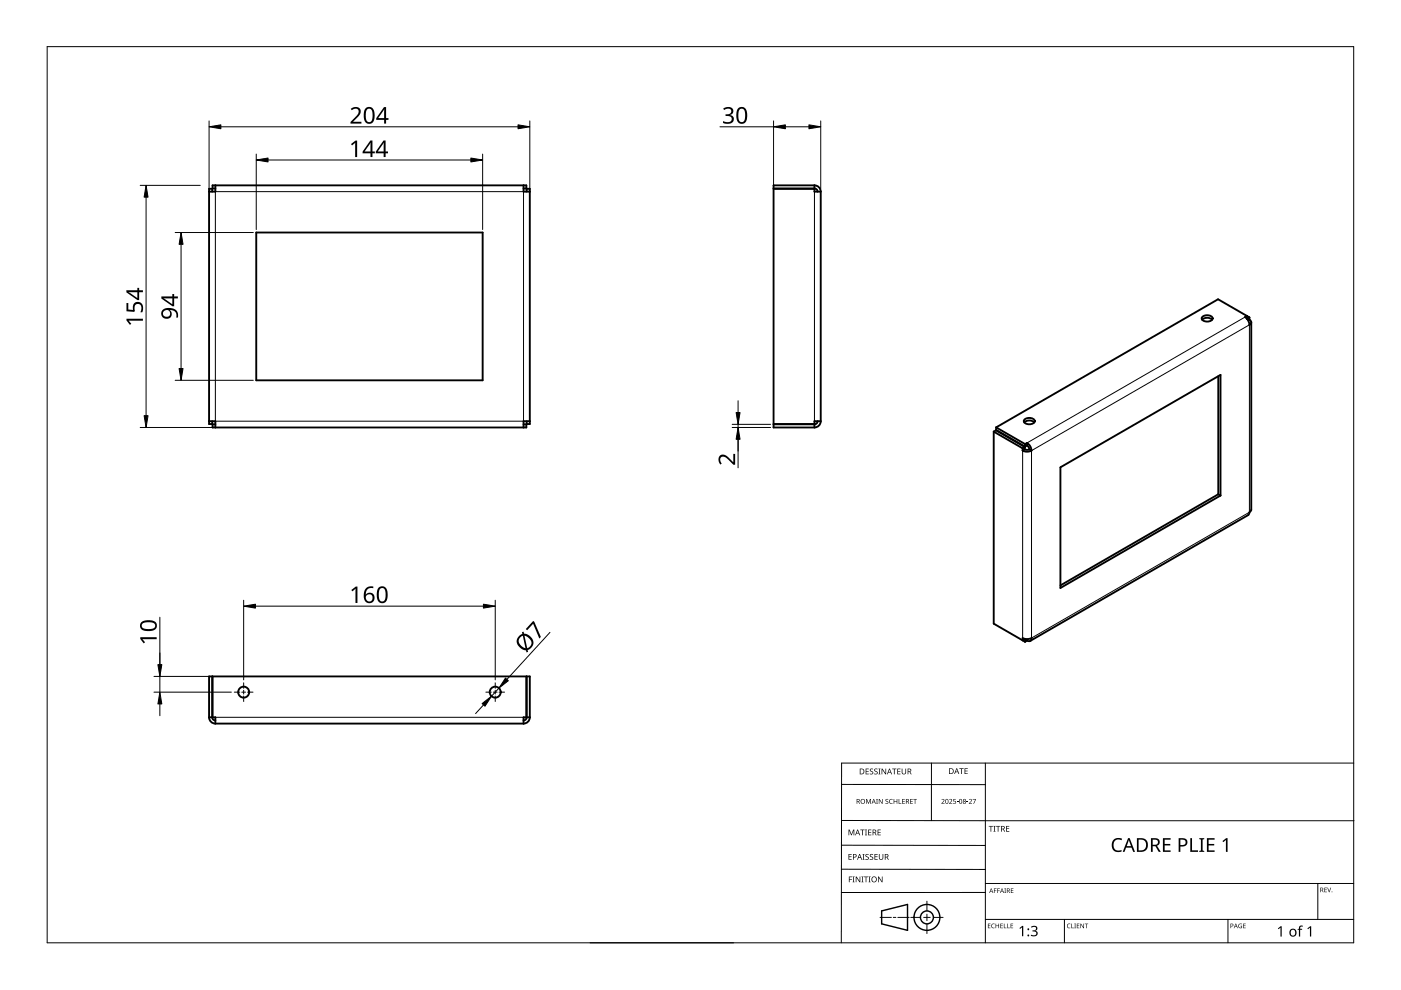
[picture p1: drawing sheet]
<svg xmlns="http://www.w3.org/2000/svg" width="297mm" height="210mm" viewBox="0 0 297 210" stroke-linecap="round" stroke-linejoin="round" font-family="sans-serif">
<g fill="none" stroke="#000" stroke-width=".4">
<path d="M45.7 40h-.6v-.7h66.5v.7h-.6M45.7 39.3v1.3h-1.4M111 39.3v1.3h1.3M172.7 39.3a1.33 1.33 0 0 1 1.3 1.3M172.7 40a.67 .67 0 0 1 .6 .6M172.7 39.3h-8.7v.7h8.7M172.7 39.3v.7M45 40.6v-.6h-.7v49.9h.7v-.6M54.3 49.3h48v31.3h-48zM111.7 40.6v-.6h.6v49.9h-.6v-.6M174 40.6h-1.3v-.6h-8.7v49.9h8.7v-.6h1.3M174 40.6v48.7"/>
<path d="M254.9 67.2a1.45 1.45 0 0 1 2.2 .3 1.35 1.35 0 0 1-2.3 0zM257 67.8a1.62 1.62 0 0 0-2.1 0M258.3 79.8v25M264.4 67.5v-.5l-.4 .2 .6 .7 .3 1a.57 .57 0 0 0 .4-.6 .57 .57 0 0 0-.4-.5M264.4 67.5l-.1 .1M264.4 67.5v.1M264.4 67.6v.1M264.9 67.3l-6.6-3.8-47.1 27.1M264.9 67.3v.5M264.9 67.3l-.5 .3M264.9 67.8l-.3 .1M265.3 68.3v39.8l-.5 1-46.4 26.8"/>
<path d="M44.3 89.3h1.4v1.3M45.7 90h-.6v.6h66.5v-.6h-.6M112.3 89.3h-1.3v1.3M172.7 90h-8.7v.6h8.7M172.7 90v.6M173.3 89.3a.67 .67 0 0 1-.6 .7M174 89.3a1.33 1.33 0 0 1-1.3 1.3M210.7 91.5v40.7l6.6 3.9M210.7 91.5l6.1 3.6M210.7 91.5l.5-.3 6.1 3.6M211.2 90.6v.6l6.1 3.5M211.2 90.6l6.1 3.6"/>
<path d="M216.8 95.1v.4M217.2 89a1.45 1.45 0 0 1 2.2 .3 1.35 1.35 0 0 1-2.3 0zM217.3 94.8v.5M217.3 94.8l-.5 .3M217.3 95.3l-.5 .2M217.3 94.2v.5M217.8 93.9l-.5 .3M217.8 94.5l-.5 .2M217.8 93.9v.6M217.8 93.9l.6 .7 .3 .9M217.8 94.5l.3 .3 .1 .5M218.2 95.3l-.4 .1-.5-.1"/>
<path d="M218.2 95.3l.5 .2M218.7 95.5l-.9 .3-1-.3M219.3 89.6a1.62 1.62 0 0 0-2.1 0M224.8 99.1l34-19.6v25.6l-34 19.6zM258.3 104.8l-33.5 19.3M258.3 104.8l.5 .3M217.3 135.5l-.5 .3v-.5l1 .2 .9-.2a.57 .57 0 0 1-.3 .6 .57 .57 0 0 1-.6-.1M217.3 135.5h.1M217.3 135.5v.6M217.4 135.5h-.1M217.8 135.8l-.5 .3M217.8 135.5v.3"/>
<path d="M44.3 152.1a1.33 1.33 0 0 0 1.4 1.3M44.3 152.1v-8.7h.7v8.7M44.3 152.1h.7M45 152.1a.67 .67 0 0 0 .7 .7M45.7 153.4v-1.3h-.6v-8.7h66.5v8.7h-.6v1.3M45.7 153.4h65.3M111.7 152.1a.67 .67 0 0 1-.7 .7M111.7 152.1v-8.7h.6v8.7M111.7 152.1h.6M112.3 152.1a1.33 1.33 0 0 1-1.3 1.3"/>
<circle cx="51.7" cy="146.8" r="1.17"/>
<circle cx="105" cy="146.8" r="1.17"/>
</g>
<path d="M45.7 40.6h65.3v48.7h-65.3zM172.7 40.6v48.7M264 67.2l-46.2 26.7M216.8 95.5v39.8M218.7 95.5l46.2-26.6v39.7l-46.2 26.7zM45.7 152.1h65.3" fill="none" stroke="#000" stroke-width=".21"/>
<path d="M10 9.9h277v190h-277z" fill="none" stroke="#000" stroke-width=".21"/>
<g fill="none" stroke="#000" stroke-width=".21">
<path d="M178.4 179.2l30.5 .1M178.4 166.3l30.5 .1M178.5 174h108.6M197.5 161.8v12.2M208.9 161.8v38.1M287 161.8h-108.6v38.1M125.1 199.9h30.5M178.4 184.3h30.5M186.6 194.5h2.4M189.4 194.5h.5M190.4 194.5h2.4M193.1 194.5h2.1"/>
<path d="M195.8 194.5h1.4M196.5 191.1v2M196.5 193.8v1.4M196.5 195.9v2M197.9 194.5h2.1M208.9 189.2h-30.5M208.9 187.3h78.1M208.9 194.9h78.1M225.7 194.9v5M260.4 194.9v5M279.4 187.3v7.6"/>
</g>
<g fill="none" stroke="#000" stroke-width=".3">
<path d="M186.9 193.1l5.5-1.3v5.5l-5.5-1.4z"/>
<circle cx="196.5" cy="194.5" r="1.37"/>
<circle cx="196.5" cy="194.5" r="2.74"/>
</g>
<g fill="#000">
<path d="M179.9 175.9h.2l.4 1 .4-1h.2v1.2h-.1v-1.1l-.4 1.1h-.2l-.4-1.1 .1 1.1h-.2zM182.4 175.9h.9v.1h-.4v1.1h-.1v-1.1h-.4zM183.4 175.9h.4l-.1 .1v1l.1 .1h-.4l.1-.1v-1zM183.6 169.4h.2l.3 .8 .4-.8h.2v1h-.2v-.9l-.4 .9-.4-.9 .1 .9h-.2zM183.5 163h.7v.1h-.5v.4h.5v.1h-.5v.4h.5v.2h-.7zM184.1 175.9h.6v.1h-.5v.4h.5v.1h-.5v.5h.5v.1h-.6zM184.5 163.1l.4-.2 .2 .1v.1a.25 .25 0 0 0-.4-.1 .25 .25 0 0 0 0 .4 .4 .4 0 0 1 .5 .3 .4 .4 0 0 1-.3 .5 .4 .4 0 0 1-.5-.2h.1a.27 .27 0 0 0 .4 .1 .27 .27 0 0 0-.1-.4l-.3-.3zM185.4 163.1l.4-.2 .3 .1-.1 .1a.25 .25 0 0 0-.4-.1 .25 .25 0 0 0 0 .4 .4 .4 0 0 1 .5 .3 .4 .4 0 0 1-.3 .5 .4 .4 0 0 1-.5-.2h.1a.27 .27 0 0 0 .4 .1 .27 .27 0 0 0 0-.4l-.4-.3zM185.8 169.4h.3l-.1 .1v.8l.1 .1h-.3l.1-.1zM186.2 163h.5l-.2 .1v1l.2 .1h-.5l.2-.1v-1zM186.1 175.9h.6v.1h-.5v.4h.5v.1h-.5v.5h.5v.1h-.6zM186.3 169.4h.2l.5 .8v-.8h.1v1h-.1l-.6-.8v.8h-.1z"/>
<path d="M186.9 163h.2l.6 1v-1h.2v1.2h-.2l-.6-1v1h-.2zM187.8 169.5l.3-.1h.2v.2a.25 .25 0 0 0-.3-.1 .25 .25 0 0 0-.1 .3 .25 .25 0 0 0 .3 .1 .32 .32 0 0 1 0 .5 .32 .32 0 0 1-.5-.1 .25 .25 0 0 0 .4 .1 .25 .25 0 0 0 0-.4l-.3-.2zM188.6 169.5l.4-.1h.3l-.1 .2a.41 .41 0 0 0-.6 .3 .41 .41 0 0 0 .6 .4 .48 .48 0 0 1-.6-.1 .48 .48 0 0 1 0-.7zM189.1 163h1v.1h-.4v1.1h-.2v-1.1h-.4zM189.5 169.4h.1v.4h.5v-.4h.1v1h-.1v-.5h-.5v.5h-.1zM190.5 169.4h.2v.9h.4v.1h-.6zM190.2 163h.7v.1h-.5v.4h.5v.1h-.5v.4h.5v.2h-.7zM191.3 169.4h.5v.1h-.4v.3h.4v.1h-.4v.4h.4v.1h-.5zM191.2 163h.1v.8a.32 .32 0 0 0 .3 .3 .32 .32 0 0 0 .4-.4v-.7h.1v.7a.47 .47 0 0 1-.5 .5 .47 .47 0 0 1-.4-.5zM193 169.4h.5v.1h-.4v.3h.4v.1h-.4v.4h.4v.1h-.5zM193.6 169.4h.8v.1h-.3v.9h-.2v-.9h-.3zM199.6 169.5a.37 .37 0 0 1 .6 0 .37 .37 0 0 1-.2 .6l-.2 .2h.5v.1h-.7l.3-.4a.27 .27 0 0 0 .2-.3 .27 .27 0 0 0-.4-.1z"/>
<path d="M201.2 169.5a.37 .37 0 0 1 .6 0 .37 .37 0 0 1-.2 .6l-.2 .2h.5v.1h-.7l.3-.4a.27 .27 0 0 0 .3-.3 .27 .27 0 0 0-.5-.1zM202.1 169.4h.5v.1h-.4v.3a.34 .34 0 0 1 .5 .2 .34 .34 0 0 1-.2 .4 .34 .34 0 0 1-.4-.1 .29 .29 0 0 0 .4 0 .29 .29 0 0 0 0-.4 .29 .29 0 0 0-.4 0zM202.9 170l.3 .1zM203.4 162.9h.9v.1h-.4v1.1h-.1v-1.1h-.4zM204.9 170l.4 .1zM204.5 162.9h.7v.1h-.5v.4h.4v.1h-.4v.5h.5v.1h-.7zM205.4 169.5a.37 .37 0 0 1 .6 0 .37 .37 0 0 1-.2 .6l-.2 .2h.5v.1h-.7l.3-.4a.27 .27 0 0 0 .3-.3 .27 .27 0 0 0-.5-.1zM206.2 169.4h.7l-.4 1h-.1l.4-.9h-.6zM209.6 175.1h.9v.2h-.3v1h-.2v-1h-.4zM210.6 175.1h.5l-.2 .1v1l.2 .1h-.5l.2-.1v-1zM211.2 175.1h.9v.2h-.4v1h-.2v-1h-.3zM213.3 175.1h.7v.2h-.5v.3h.5v.2h-.5v.4h.5v.1h-.7z"/>
<path d="M236.1 178.1a1.63 1.63 0 0 1 1.8-.3l-.1 .3a1.14 1.14 0 0 0-1.4 .2 1.14 1.14 0 0 0-.2 1.4 1.11 1.11 0 0 0 1.6 .5v.3a1.52 1.52 0 0 1-1.9-.5 1.52 1.52 0 0 1 .2-1.9zM180 185.8h.7v.2h-.6v.4h.5v.1h-.5v.6h-.1zM179.9 181.1h.7v.1h-.5v.4h.4v.1h-.4v.5h.5v.1h-.7zM180.8 185.8h.4l-.1 .2v.9l.1 .2h-.4l.1-.2v-.9zM181.4 185.8h.2l.7 1.1v-1.1h.1v1.3h-.2l-.6-1v1h-.2zM182.6 185.8h.5l-.2 .2v.9l.2 .2h-.5l.2-.2v-.9zM182.9 181.1h.4l-.1 .1v1l.1 .1h-.4l.1-.1v-1zM183.2 185.8h.9v.2h-.4v1.1h-.2v-1.1h-.3zM183.5 181.2l.5-.1h.2v.2a.25 .25 0 0 0-.4-.1 .25 .25 0 0 0 0 .4 .4 .4 0 0 1 .4 .3 .4 .4 0 0 1-.2 .4 .4 .4 0 0 1-.5-.2 .27 .27 0 0 0 .5 .1 .27 .27 0 0 0-.1-.4l-.4-.3zM184.2 185.8h.4l-.1 .2v.9l.1 .2h-.4l.1-.2v-.9zM184.5 181.2l.4-.1h.2v.2a.25 .25 0 0 0-.4-.1 .25 .25 0 0 0 0 .4 .4 .4 0 0 1 .5 .3 .4 .4 0 0 1-.3 .4 .4 .4 0 0 1-.5-.2h.1a.27 .27 0 0 0 .4 .1 .27 .27 0 0 0-.1-.4l-.3-.3zM185.4 181.1h.7v.1h-.5v.4h.5v.1h-.5v.5h.5v.1h-.7z"/>
<path d="M186.2 185.8h.1l.7 1.1v-1.1h.1v1.3h-.2l-.6-1v1h-.1zM186.3 181.1h.2v.8a.32 .32 0 0 0 .3 .3 .32 .32 0 0 0 .3-.3v-.8h.2v.8a.47 .47 0 0 1-.5 .4 .47 .47 0 0 1-.5-.4zM209.5 195.8h.5l-.4 .1v.3h.4l-.4 .1v.4l.4 .1h-.5zM210.3 196l.3-.2 .3 .1v.1a.39 .39 0 0 0-.6 .3 .39 .39 0 0 0 .6 .4 .46 .46 0 0 1-.7-.1 .46 .46 0 0 1 .1-.6zM210.7 188.4h.6l-.4 .1v.3h.4l-.4 .1v.4h-.2zM211.4 188.4h.6l-.4 .1v.3h.4l-.4 .1v.4h-.2zM211.1 195.8h.1v.4h.5v-.4h.1v1h-.1v-.5h-.5v.5h-.1zM212.1 195.8h.5l-.4 .1v.3h.4l-.4 .1v.4l.4 .1h-.5zM212.8 195.8h.2v.9l.4 .1h-.6zM212.9 188.4h.4l-.1 .1 .1 .8h-.4l.2-.1zM213.6 195.8h.1v.9l.4 .1h-.5zM214.3 195.8h.5l-.4 .1v.3h.4l-.4 .1v.4l.4 .1h-.5z"/>
<path d="M214.3 188.4h.6l-.5 .1v.3h.4l-.4 .1v.3l.5 .1h-.6zM216.1 196.8l.6-.5h.3v2.2h-.3v-1.9l-.4 .4zM218.6 196.5a.72 .72 0 0 1 .9-.3 .72 .72 0 0 1 .4 .9l-.4 .3a.62 .62 0 0 1 .5 .7 .62 .62 0 0 1-.8 .4l-.6-.1v-.2l.4 .1a.45 .45 0 0 0 .7-.3 .45 .45 0 0 0-.6-.5h-.2v-.2a.46 .46 0 0 0 .6-.1 .46 .46 0 0 0 0-.6l-.8 .1zM226.3 196l.4-.2 .3 .1-.1 .1a.39 .39 0 0 0-.6 .3 .39 .39 0 0 0 .6 .4 .46 .46 0 0 1-.6-.1 .46 .46 0 0 1 0-.6zM227.1 195.8h.2v.9l.4 .1h-.6zM227.8 195.8h.3l-.1 .1 .1 .9h-.3l.1-.1zM228.3 195.8h.5l-.4 .1v.3h.4l-.4 .1v.4l.4 .1h-.5zM229.1 195.8h.1l.5 .8v-.8h.1v1h-.1l-.5-.8v.8h-.1zM230 195.8h.7l-.3 .1v.9h-.1v-.9zM246.6 177.7h1.6v.3h-1.3v.9h1.2v.4h-1.2v1h1.3v.3h-1.6zM252.4 177.7h.3v2.6h1.3v.3h-1.6zM254.3 177.7h1v.2l-.3 .1v2.3l.3 .1v.2h-1v-.2l.3-.1v-2.3l-.3-.1z"/>
<path d="M255.9 177.7h1.6v.3h-1.2v.9h1.1v.4h-1.1v1h1.2v.3h-1.6zM259.2 178.3l.8-.6h.3v2.9h-.4v-2.5l-.5 .5zM262.7 196l.6-.1-.1 .1a.4 .4 0 0 0-.5 .3 .4 .4 0 0 0 .5 .4v-.3l-.2-.1h.3v.5a.53 .53 0 0 1-.7-.1 .53 .53 0 0 1 .1-.7zM263.6 195.8h.5l-.4 .1v.3h.4l-.4 .1v.4l.4 .1h-.5zM270.9 196.8l.6-.4h.2v2.2h-.2v-1.9l-.4 .3zM275.5 196.4l.7-.1v.2h-.4l-.1 .2v.2h.4v.2h-.4v1.5h-.3v-1.5h-.3l.3-.2zM277.2 196.8l.6-.4h.2v2.2h-.3v-1.9l-.4 .3zM280.8 188.2h.5l-.4 .1v.3h.4l-.4 .1v.4l.4 .1h-.5zM281.4 188.2h.1l.3 .8 .3-.8h.1l-.3 1h-.1z"/>
<path d="M181.6 169.4h.3a.29 .29 0 0 1 .4 .2 .29 .29 0 0 1-.2 .4l.3 .4h-.2l-.2-.4h-.2v.4h-.2zM181.8 169.5v.4h.1a.2 .2 0 0 0 .2-.2 .2 .2 0 0 0-.2-.2z"/>
<path d="M181.8 175.9h.1l.5 1.2h-.2l-.1-.4h-.5l-.2 .4h-.1zM181.8 176l-.2 .6h.4z"/>
<path d="M182.3 163h.4a.61 .61 0 0 1 .6 .6 .61 .61 0 0 1-.7 .6h-.3zM182.4 163.1v.9h.2a.48 .48 0 0 0 .5-.4 .48 .48 0 0 0-.5-.5z"/>
<path d="M182.4 169.9a.51 .51 0 0 1 1 0 .51 .51 0 0 1-1 0zM182.6 169.9a.4 .4 0 0 0 .8 0 .4 .4 0 0 0-.8 0z"/>
<path d="M185 175.9h.3a.35 .35 0 0 1 .5 .2 .35 .35 0 0 1-.3 .5l.4 .5h-.2l-.3-.5h-.2v.5h-.2zM185.2 176v.5h.1a.23 .23 0 0 0 .3-.3 .23 .23 0 0 0-.3-.2z"/>
<path d="M185.2 169.4l.5 1-.3-.3h-.4l-.2 .3zM185.2 169.5l-.1 .5h.3z"/>
<path d="M188.5 163h.2l.4 1.2h-.1l-.2-.4h-.5l-.1 .4h-.2zM188.6 163.1l-.2 .6h.4z"/>
<path d="M192.1 169.4h.3a.29 .29 0 0 1 .3 .2 .29 .29 0 0 1-.2 .4l.3 .4h-.1l-.3-.4h-.2v.4h-.1zM192.2 169.5v.4h.2a.2 .2 0 0 0 .2-.2 .2 .2 0 0 0-.3-.2z"/>
<path d="M192.4 163h.4a.35 .35 0 0 1 .4 .2 .35 .35 0 0 1-.2 .4l.3 .6h-.2l-.3-.5h-.2v.5h-.2zM192.6 163.1v.4h.2a.23 .23 0 0 0 .3-.2 .23 .23 0 0 0-.3-.2z"/>
<path d="M200.5 169.5l.4-.1 .2 .2v.5l-.2 .3h-.3l-.2-.2zM200.6 169.6v.1a.37 .37 0 0 0-.1 .4 .37 .37 0 0 0 .4 .2 .4 .4 0 0 0 .1-.5 .4 .4 0 0 0-.4-.2z"/>
<path d="M201.2 162.9h.4a.61 .61 0 0 1 .6 .6 .61 .61 0 0 1-.6 .6h-.4zM201.4 163v1h.1a.48 .48 0 0 0 .5-.5 .48 .48 0 0 0-.4-.5z"/>
<path d="M202.8 162.9h.1l.5 1.2h-.2l-.1-.4h-.5l-.1 .4h-.2zM202.8 163l-.1 .6h.3z"/>
<path d="M203.5 169.5l.3-.1 .2 .2v.5l-.2 .3h-.3l-.1-.2zM203.5 169.6v.1a.37 .37 0 0 0-.1 .4 .37 .37 0 0 0 .4 .2 .4 .4 0 0 0 .1-.5 .4 .4 0 0 0-.4-.2z"/>
<path d="M204.2 169.5a.29 .29 0 0 1 .5-.1 .29 .29 0 0 1-.1 .5 .29 .29 0 0 1 .1 .4 .29 .29 0 0 1-.4 0 .29 .29 0 0 1 .1-.4zM204.3 170.2a.2 .2 0 0 0 .4 0 .2 .2 0 0 0-.4 0zM204.3 169.7a.2 .2 0 0 0 .4 0 .2 .2 0 0 0-.4 0z"/>
<path d="M212.3 175.1h.3a.35 .35 0 0 1 .4 .3 .35 .35 0 0 1-.2 .4l.3 .5h-.2l-.3-.5h-.2v.5h-.1zM212.4 175.2v.5h.2a.23 .23 0 0 0 .3-.2 .23 .23 0 0 0-.3-.3z"/>
<path d="M241 177.7h.9a1.46 1.46 0 0 1 1.5 1.5 1.46 1.46 0 0 1-1.5 1.4h-.9zM241.4 178v2.3h.4a1.14 1.14 0 0 0 1.2-1.1 1.14 1.14 0 0 0-1.1-1.2z"/>
<path d="M244 177.7h.8a.84 .84 0 0 1 1.1 .6 .84 .84 0 0 1-.6 1l.8 1.3h-.4l-.7-1.2h-.6v1.2h-.4zM244.4 178v1.1h.4a.56 .56 0 0 0 .7-.5 .56 .56 0 0 0-.7-.6z"/>
<path d="M249.9 177.7h.8a.92 .92 0 0 1 1.1 .9 .92 .92 0 0 1-1.2 .9h-.3v1.1h-.4zM250.3 178v1.2a.73 .73 0 0 0 .8-.1 .73 .73 0 0 0 .2-.8l-.3-.2z"/>
<path d="M180.8 181.1h.4a.41 .41 0 0 1 .4 .5 .41 .41 0 0 1-.6 .2v.5h-.2zM181 181.2v.5a.29 .29 0 0 0 .5-.3 .29 .29 0 0 0-.5-.2z"/>
<path d="M182.2 181.1h.1l.5 1.2h-.2l-.1-.4h-.5l-.1 .4h-.2zM182.3 181.2l-.2 .6h.3z"/>
<path d="M184.7 186.5a.61 .61 0 0 1 1.2 0 .61 .61 0 0 1-1.2 0zM184.9 186.5a.45 .45 0 0 0 .9 0 .45 .45 0 0 0-.9 0z"/>
<path d="M187.6 181.1h.3a.35 .35 0 0 1 .5 .2 .35 .35 0 0 1-.3 .4l.4 .6h-.2l-.3-.5h-.3v.5h-.1zM187.7 181.2v.5h.2a.23 .23 0 0 0 .3-.3 .23 .23 0 0 0-.3-.2z"/>
<path d="M210.1 188.4l.5 .9-.2-.3h-.4l-.3 .3zM210.2 188.5l-.2 .4h.3z"/>
<path d="M212.4 188.4l.5 .9-.3-.3h-.3l-.3 .3zM212.4 188.5l-.1 .4h.3z"/>
<path d="M213.5 188.4h.2a.28 .28 0 0 1 .4 .2 .28 .28 0 0 1-.2 .3l.3 .4-.4-.4h-.2v.4h-.1zM213.6 188.5v.3h.1a.19 .19 0 0 0 .3-.2 .19 .19 0 0 0-.3-.1z"/>
<path d="M239.2 177.7h.3l1.1 2.9h-.3l-.4-.9h-1.1l-.4 .9h-.4zM239.3 178.1l-.4 1.3h.9z"/>
<path d="M260.9 195.8h.2a.32 .32 0 0 1 .4 .4 .32 .32 0 0 1-.5 .2v.4h-.1zM261 195.9v.4a.24 .24 0 0 0 .4-.2 .24 .24 0 0 0-.4-.2z"/>
<path d="M262 195.8l.4 1-.2-.3h-.4l-.2 .3zM262 196l-.1 .4h.3z"/>
<path d="M273.6 197.1a.82 .82 0 0 1 1.2 .1 .82 .82 0 0 1-.2 1.2 .82 .82 0 0 1-1.2-.4zM273.8 197.2a.6 .6 0 0 0-.1 .8 .6 .6 0 0 0 .8 .2l.1-.3a.53 .53 0 0 0-.1-.6 .53 .53 0 0 0-.7-.1z"/>
<path d="M279.9 188.2h.3a.28 .28 0 0 1 .3 .2 .28 .28 0 0 1-.1 .3l.2 .5-.3-.4h-.2v.4h-.2zM280.1 188.3v.4h.1a.19 .19 0 0 0 .2-.2 .19 .19 0 0 0-.2-.2z"/>
<circle cx="218" cy="198.3" r=".2"/>
<circle cx="218" cy="197" r=".2"/>
<circle cx="282.4" cy="189.1" r=".09"/>
</g>
<path d="M49.7 146.8h1.1M51.3 146.8h.8M51.7 144.8v1.1M51.7 146.3v.9M51.7 147.6v1.1M52.5 146.8h1.1M103 146.8h1.2M104.6 146.8h.8M105 144.8v1.1M105 146.3v.9M105 147.6v1.1M105.8 146.8h1.2" fill="none" stroke="#000" stroke-width=".21"/>
<g fill="none" stroke="#000" stroke-width=".21">
<path d="M29.7 39.3h12.8M44.3 25.6v14.4M46.8 26.9h63M54.3 32.7v16M56.8 33.9h43M102.3 32.7v16M112.3 25.6v14.4M152.6 26.9h11.4M164 25.6v13.8M166.5 26.9h5M174 25.6v14.4M31 41.8v46.3"/>
<path d="M37.1 49.3h16.6M38.4 51.8v26.3M29.7 90.6h15.3M37.1 80.6h16.6M155.2 90.6h8.2M155.2 90h8.2M156.5 85v2.5M156.5 90v9.2M33.9 130.9v15.9M51.7 127.3v16.8M54.2 128.5h48.3M105 127.3v16.8"/>
<path d="M116.6 134.1l-9.1 9.9M32.6 146.8h16.5M32.6 143.4h11.8M33.9 149.3v2.5M102.5 149.5l-1.7 1.8M105.8 145.9l-1.6 1.7"/>
</g>
<g fill="#000" stroke="#000" stroke-width=".21">
<path d="M44.3 26.9l2.5-.4v.8zM54.3 33.9l2.5-.4v.8zM99.8 33.5l2.5 .4-2.5 .4zM109.8 26.5l2.5 .4-2.5 .4zM164 26.9l2.5-.4v.8zM171.5 26.5l2.5 .4-2.5 .4zM31 39.3l.4 2.5h-.8zM38.4 49.3l.4 2.5h-.8zM38 78.1h.8l-.4 2.5zM30.6 88.1h.8l-.4 2.5zM156.5 90.6l.4 2.5h-.8zM156.1 87.5h.8l-.4 2.5z"/>
<path d="M51.7 128.5l2.5-.4v.8zM102.5 128.1l2.5 .4-2.5 .4zM33.9 146.8l.4 2.5h-.8zM33.5 140.9h.8l-.4 2.5zM102.2 149.2l2-1.6-1.4 2.1zM107.2 143.8l.6 .5-2 1.6z"/>
</g>
<g fill="#000">
<path d="M74.4 30.5l1-.7h.3v3.5h-.4v-3l-.7 .5zM74.4 23.1a1.16 1.16 0 0 1 1.3-.4 1.16 1.16 0 0 1 .8 1.1l-.3 .7-1.3 1.3h1.7v.4h-2.3v-.3l1.1-1.2a.98 .98 0 0 0 .3-1.6h-.5l-.6 .3zM153.3 23a1.25 1.25 0 0 1 1.3-.4 1.25 1.25 0 0 1 .9 .9 .85 .85 0 0 1-.7 .9 .93 .93 0 0 1 .8 1 .93 .93 0 0 1-1 .8l-1.3-.1v-.4a1.24 1.24 0 0 0 1.8-.3 .71 .71 0 0 0-.9-.8h-.4v-.4a.81 .81 0 0 0 .9 0 .81 .81 0 0 0 .3-.9 1.02 1.02 0 0 0-1.5 0zM26.8 64.3h.4v1.3l1 .1a1.17 1.17 0 0 1 1-1.7 1.17 1.17 0 0 1 1.1 1.6l-.1 .6h-.4a1.03 1.03 0 0 0-.6-1.8 .93 .93 0 0 0-.6 1.5l-.1 .2-1.7-.1zM26.8 67.6h3.5v.4h-3l.5 .7-.3 .2-.7-1zM152.6 96.7a1.5 1.5 0 0 1 2.1 .6l.8 .7v-1.8h.4v2.3h-.4l-1.1-1.1a.98 .98 0 0 0-1.7-.2v.4l.3 .7-.3 .2a1.46 1.46 0 0 1-.1-1.8zM29.7 135.1h3.5v.4h-3l.6 .7-.3 .2-.8-.9zM74.5 125.1l.9-.7h.4v3.4h-.4v-3l-.7 .6zM113.1 131.6l.2 .3 1.4 3.1-.4 .4-1.3-3.2-1.2 1.4-.3-.2z"/>
<path d="M77.6 22.9a1.16 1.16 0 0 1 1.3-.1 1.16 1.16 0 0 1 .5 1.3 1.69 1.69 0 0 1-1 2.2 1.27 1.27 0 0 1-1.3-1.6l.1-1.2zM77.8 23.2a2.16 2.16 0 0 0 .3 2.7 .82 .82 0 0 0 .9-1.1 1.35 1.35 0 0 0-.7-1.8z"/>
<path d="M78.5 29.8h.5v2.3h.5v.4h-.5v.8h-.5v-.8h-1.6v-.4zM78.6 30.2l-1.3 1.9h1.2z"/>
<path d="M81.3 29.8h.5v2.3h.5v.4h-.5v.8h-.5v-.8h-1.6v-.4zM81.3 30.2l-1.2 1.9h1.2z"/>
<path d="M81.4 22.7h.5v2.3h.5v.4h-.5v.8h-.5v-.8h-1.6v-.3zM81.4 23.2l-1.2 1.8h1.2z"/>
<path d="M156.5 22.9a1.16 1.16 0 0 1 1.4-.1 1.16 1.16 0 0 1 .5 1.3 1.69 1.69 0 0 1-1 2.2 1.27 1.27 0 0 1-1.3-1.6l.1-1.2zM156.8 23.2a2.16 2.16 0 0 0 .3 2.7 .82 .82 0 0 0 .9-1.1 1.35 1.35 0 0 0-.7-1.8z"/>
<path d="M26.8 61.5h2.3v-.5h.4v.5h.8v.5h-.8v1.6h-.4l-2.3-1.6zM27.3 61.9l1.8 1.3v-1.2z"/>
<path d="M34.5 65.7a2.18 2.18 0 0 1 3.2 .7v.9h-.4a1.16 1.16 0 0 0-.1-1.2 1.16 1.16 0 0 0-1.2-.3 1.08 1.08 0 0 1 .1 1.6 1.08 1.08 0 0 1-1.6-.1 1.16 1.16 0 0 1 0-1.6zM34.5 66.4a.8 .8 0 0 0 1.6 0 .8 .8 0 0 0-1.6 0z"/>
<path d="M34.2 62.9h2.3v-.6h.4v.6h.8v.4h-.8v1.6h-.3l-2.4-1.6zM34.7 63.2l1.8 1.3v-1.2z"/>
<path d="M29.9 132a2.6 2.6 0 0 1 3.3 .1 1.22 1.22 0 0 1-.2 1.3 1.22 1.22 0 0 1-1.3 .4 1.53 1.53 0 0 1-2-1zM30.2 132.2a.75 .75 0 0 0 0 .9 .75 .75 0 0 0 .9 .3l1-.1a.69 .69 0 0 0 .8-.7 .69 .69 0 0 0-.8-.6h-1.3z"/>
<path d="M77.6 124.7l.6-.3 .5-.1 .4 .1v.3a1.18 1.18 0 0 0-1.5 1.4 1.08 1.08 0 0 1 1.6-.1 1.08 1.08 0 0 1-.1 1.6 1.22 1.22 0 0 1-1.4 .1 1.22 1.22 0 0 1-.6-1.3l.1-.9zM77.5 126.8a.76 .76 0 0 0 1.5 0 .76 .76 0 0 0-1.5 0z"/>
<path d="M80.3 124.6a1.16 1.16 0 0 1 1.3-.1 1.16 1.16 0 0 1 .6 1.2 1.69 1.69 0 0 1-1 2.2 1.27 1.27 0 0 1-1.3-1.6l.1-1.2zM80.6 124.9a2.16 2.16 0 0 0 .3 2.6 .82 .82 0 0 0 .8-1.1 1.35 1.35 0 0 0-.7-1.7z"/>
<path d="M110.7 134l.3-.1 .1 .5a1.81 1.81 0 0 1 1.9 1.3 1.81 1.81 0 0 1-.9 2.1h-.2l.1 .4-.4 .1-.1-.4a1.84 1.84 0 0 1-1.7-1.1 1.84 1.84 0 0 1 .4-2.1l.6-.3zM111.2 134.8l.6 2.6a1.23 1.23 0 0 0 .9-1.1 1.23 1.23 0 0 0-.8-1.2zM110.3 135.2l-.2 .2a1.34 1.34 0 0 0 .9 1.9l.4 .1-.6-2.6z"/>
</g>
</svg>
